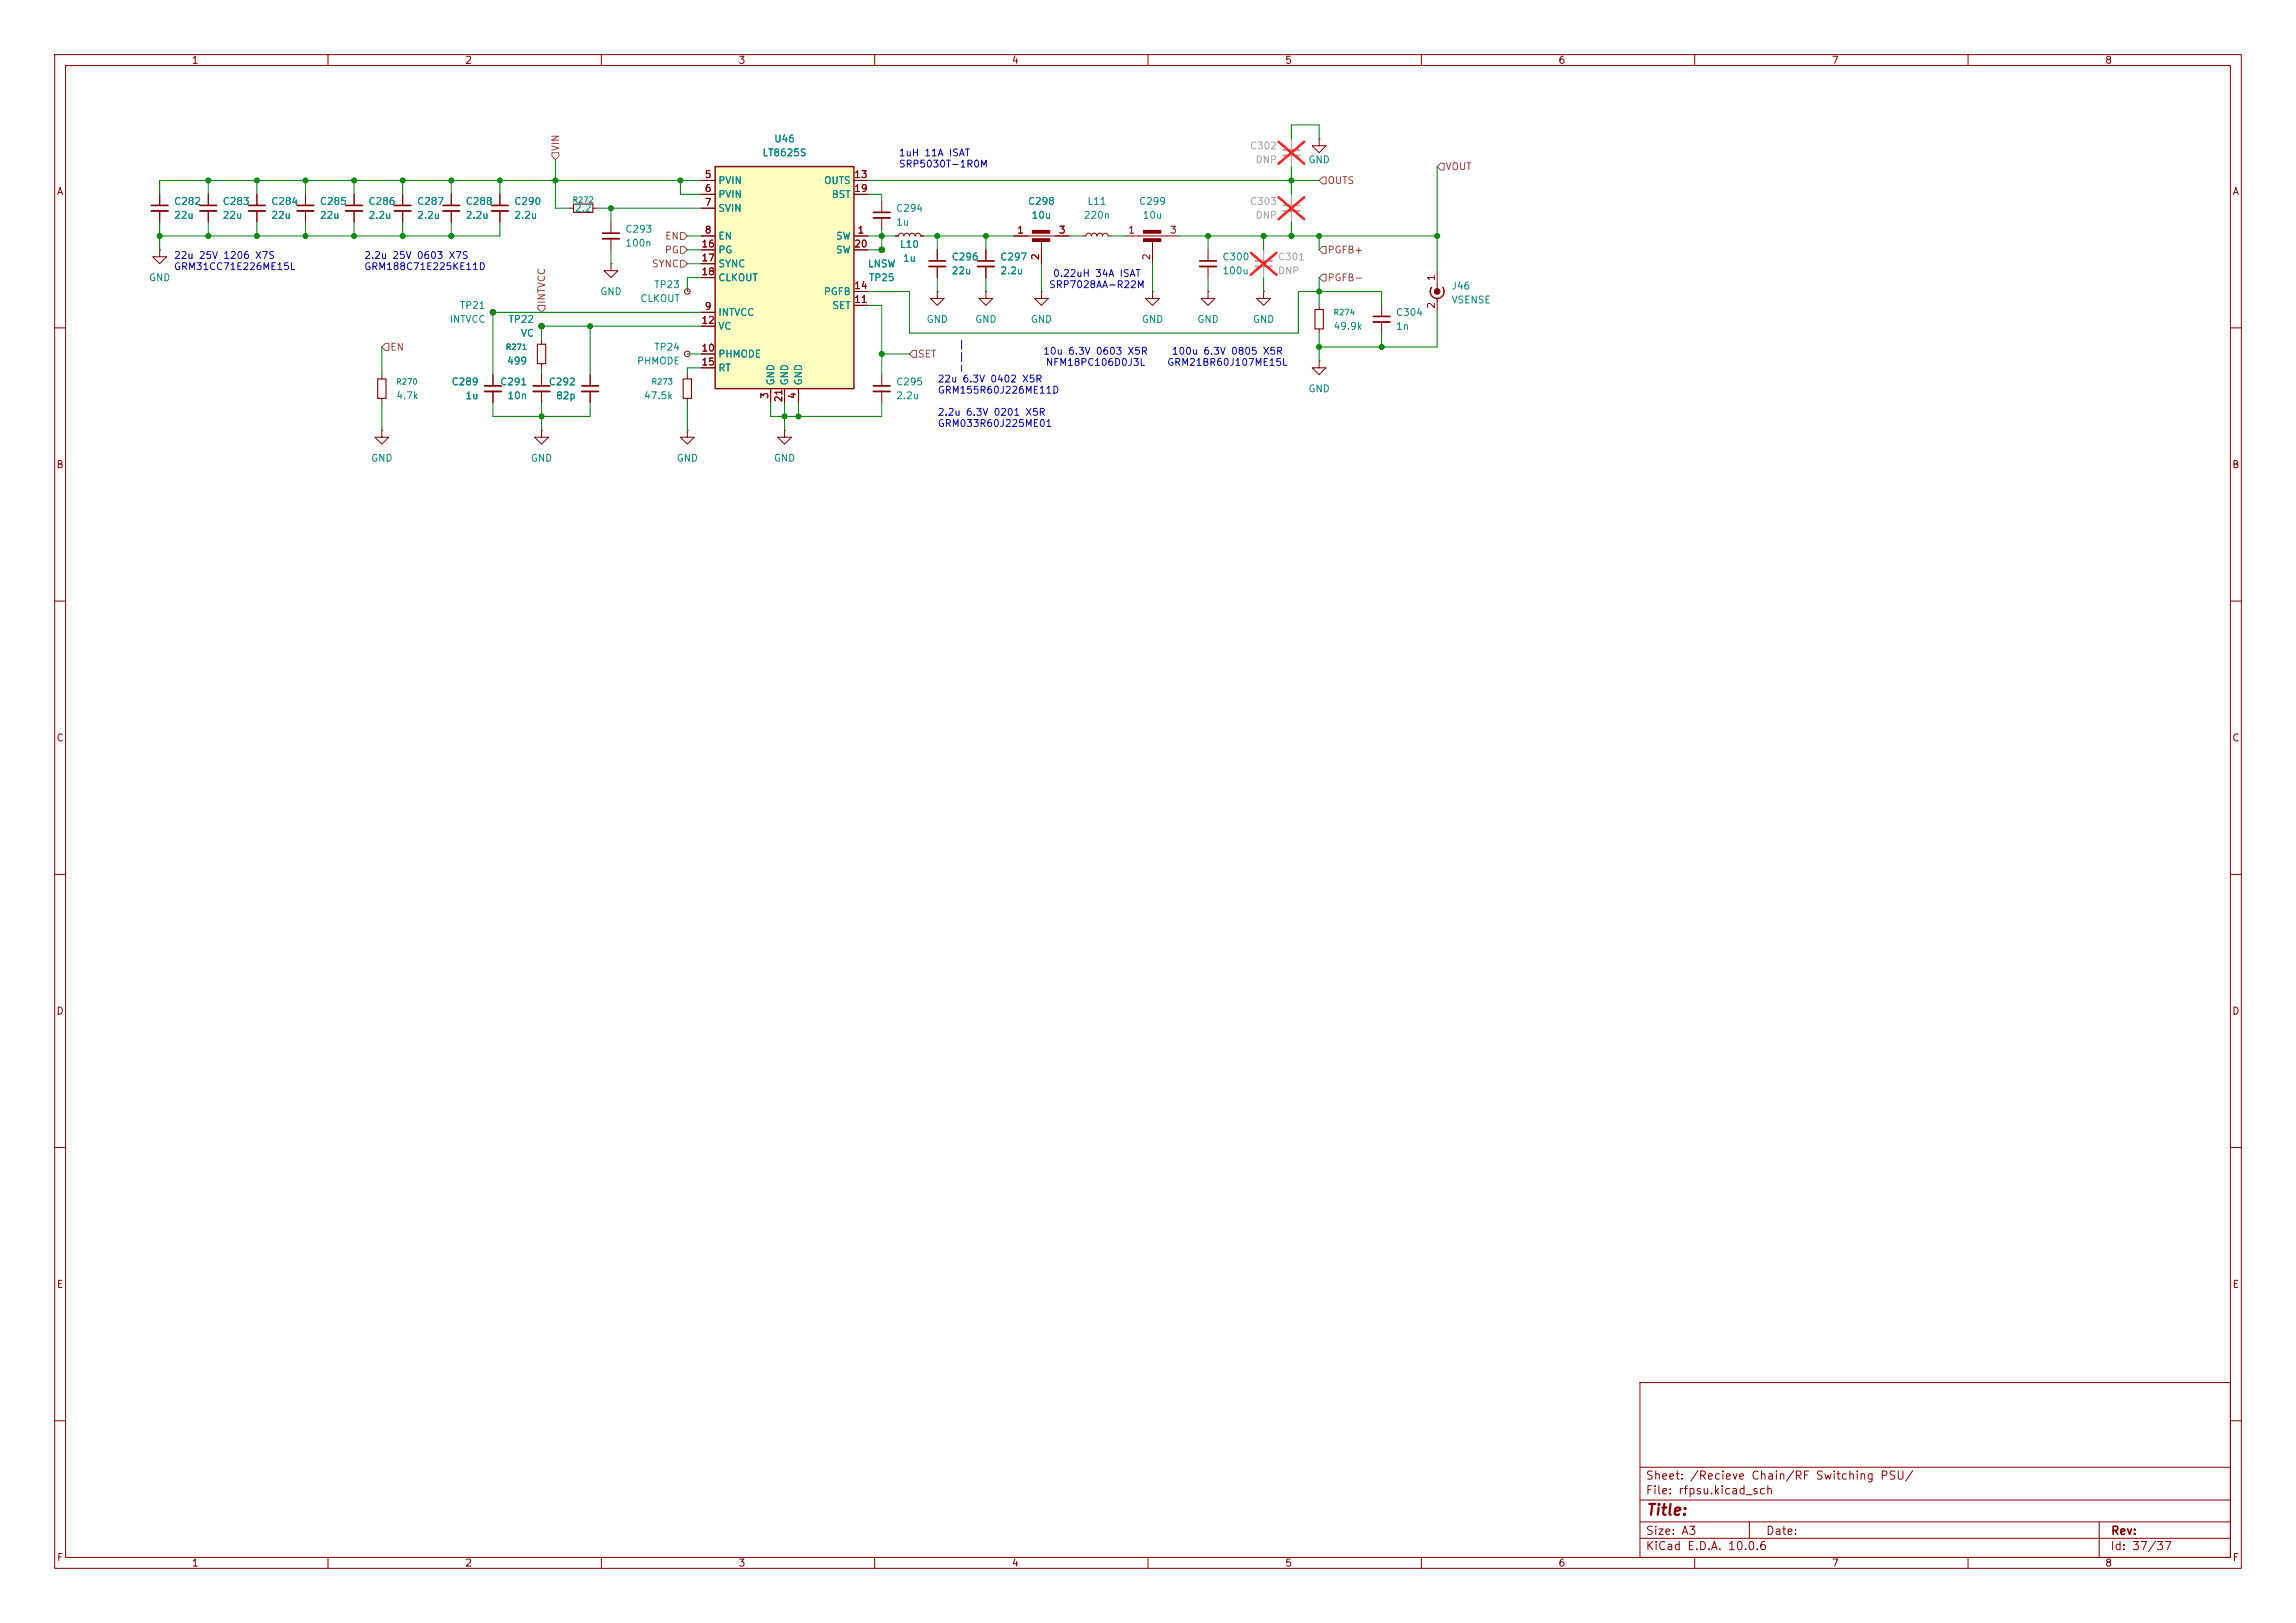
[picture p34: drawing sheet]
<svg xmlns="http://www.w3.org/2000/svg" width="420mm" height="297mm" viewBox="0 0 420 297" stroke-linecap="round" stroke-linejoin="round" font-family="sans-serif">
<defs><g id="words">
<text font-size="2" fill="#840000" x="301" y="277.8">Title:</text>
<g font-size="1.5" fill="#840000">
<text x="300.9" y="273.8">File: rfpsu.kicad_sch</text>
<text x="300.9" y="271.1">Sheet: /Recieve Chain/RF Switching PSU/</text>
<text x="300.9" y="281.2">Size: A3</text>
<text x="322.9" y="281.2">Date:</text>
<text x="386" y="281.2">Rev:</text>
<text x="300.9" y="284">KiCad E.D.A. 10.0.6</text>
<text x="385.9" y="284">Id: 37/37</text>
</g>
<g font-size="1.3" fill="#840000">
<text x="35" y="12">1</text>
<text x="85" y="12">2</text>
<text x="135" y="12">3</text>
<text x="185" y="12">4</text>
<text x="235" y="12">5</text>
<text x="285" y="12">6</text>
<text x="335" y="12">7</text>
<text x="385" y="12">8</text>
<text x="10.3" y="36">A</text>
<text x="128.8" y="32.9">5</text>
<text x="128.8" y="35.4">6</text>
<text x="156.1" y="35.4">19</text>
<text x="156.1" y="32.9">13</text>
<text x="408.3" y="36">A</text>
<text x="128.8" y="38">7</text>
<text x="128.2" y="45.6">16</text>
<text x="128.8" y="43">8</text>
<text x="156.1" y="45.6">20</text>
<text x="156.7" y="43">1</text>
<text x="186" y="43">1</text>
<text x="190.4" y="47.7" transform="rotate(-90 190.4 47.7)">2</text>
<text x="193.6" y="43">3</text>
<text x="206.3" y="43">1</text>
<text x="210.7" y="47.7" transform="rotate(-90 210.7 47.7)">2</text>
<text x="213.9" y="43">3</text>
<text x="128.2" y="48.1">17</text>
<text x="128.2" y="50.7">18</text>
<text x="156.1" y="53.2">14</text>
<text x="262.8" y="51.5" transform="rotate(-90 262.8 51.5)">1</text>
<text x="128.2" y="59.6">12</text>
<text x="128.8" y="57">9</text>
<text x="156.1" y="55.7">11</text>
<text x="262.8" y="56.6" transform="rotate(-90 262.8 56.6)">2</text>
<text x="128.2" y="64.6">10</text>
<text x="128.2" y="67.2">15</text>
<text x="140.8" y="73.1" transform="rotate(-90 140.8 73.1)">3</text>
<text x="143.4" y="73.7" transform="rotate(-90 143.4 73.7)">21</text>
<text x="145.9" y="73.1" transform="rotate(-90 145.9 73.1)">4</text>
<text x="10.2" y="86">B</text>
<text x="408.2" y="86">B</text>
<text x="10.2" y="136">C</text>
<text x="408.2" y="136">C</text>
<text x="10.2" y="186">D</text>
<text x="408.2" y="186">D</text>
<text x="10.3" y="236">E</text>
<text x="408.3" y="236">E</text>
<text x="10.3" y="286">F</text>
<text x="35" y="287">1</text>
<text x="85" y="287">2</text>
<text x="135" y="287">3</text>
<text x="185" y="287">4</text>
<text x="235" y="287">5</text>
<text x="285" y="287">6</text>
<text x="335" y="287">7</text>
<text x="385" y="287">8</text>
<text x="408.3" y="286">F</text>
</g>
<g font-size="1.3" fill="#848400">
<text x="102.6" y="27.8" transform="rotate(-90 102.6 27.8)">VIN</text>
<text x="242.7" y="34">OUTS</text>
<text x="264.3" y="31.4">VOUT</text>
<text x="121.5" y="46.7">PG</text>
<text x="121.6" y="44.1">EN</text>
<text x="242.7" y="46.7">PGFB+</text>
<text x="119.1" y="49.2">SYNC</text>
<text x="242.7" y="51.8">PGFB-</text>
<text x="100" y="55.7" transform="rotate(-90 100 55.7)">INTVCC</text>
<text x="71.3" y="64.5">EN</text>
<text x="167.8" y="65.7">SET</text>
</g>
<g font-size="1.3" fill="#008484">
<text x="139.4" y="28.9">LT8625S</text>
<text x="141.5" y="26.4">U46</text>
<text x="131.3" y="34">PVIN</text>
<text x="150.6" y="34">OUTS</text>
<text x="239.2" y="30.2">GND</text>
<text x="31.7" y="37.8">C282</text>
<text x="31.7" y="40.3">22u</text>
<text x="40.6" y="37.8">C283</text>
<text x="40.6" y="40.3">22u</text>
<text x="49.5" y="37.8">C284</text>
<text x="49.5" y="40.3">22u</text>
<text x="58.4" y="37.8">C285</text>
<text x="58.4" y="40.3">22u</text>
<text x="67.3" y="37.8">C286</text>
<text x="67.3" y="40.3">2.2u</text>
<text x="76.2" y="37.8">C287</text>
<text x="76.2" y="40.3">2.2u</text>
<text x="85.1" y="37.8">C288</text>
<text x="85.1" y="40.3">2.2u</text>
<text x="94" y="37.8">C290</text>
<text x="94" y="40.3">2.2u</text>
<text x="105" y="39.1">2.2</text>
<text x="131.3" y="39.1">SVIN</text>
<text x="131.3" y="36.5">PVIN</text>
<text x="152" y="36.5">BST</text>
<text x="163.8" y="39.1">C294</text>
<text x="163.8" y="41.6">1u</text>
<text x="187.9" y="37.8">C298</text>
<text x="188.6" y="40.3">10u</text>
<text x="198.1" y="40.3">220n</text>
<text x="198.8" y="37.8">L11</text>
<text x="208.2" y="37.8">C299</text>
<text x="208.9" y="40.3">10u</text>
<text x="114.3" y="42.9">C293</text>
<text x="114.3" y="45.4">100n</text>
<text x="131.3" y="44.1">EN</text>
<text x="131.3" y="46.7">PG</text>
<text x="152.8" y="44.1">SW</text>
<text x="152.8" y="46.7">SW</text>
<text x="164.5" y="45.7">L10</text>
<text x="174" y="48">C296</text>
<text x="182.9" y="48">C297</text>
<text x="223.5" y="48">C300</text>
<text x="27.1" y="51.8">GND</text>
<text x="119.6" y="53">TP23</text>
<text x="131.3" y="49.2">SYNC</text>
<text x="131.3" y="51.8">CLKOUT</text>
<text x="158.7" y="49.2">LNSW</text>
<text x="158.8" y="51.8">TP25</text>
<text x="165.1" y="48.2">1u</text>
<text x="174" y="50.5">22u</text>
<text x="182.9" y="50.5">2.2u</text>
<text x="223.5" y="50.5">100u</text>
<text x="265.4" y="53.3">J46</text>
<text x="82.1" y="59.4">INTVCC</text>
<text x="84" y="56.8">TP21</text>
<text x="92.9" y="59.4">TP22</text>
<text x="109.7" y="54.3">GND</text>
<text x="117" y="55.6">CLKOUT</text>
<text x="131.3" y="58.1">INTVCC</text>
<text x="150.6" y="54.3">PGFB</text>
<text x="152.1" y="56.8">SET</text>
<text x="169.4" y="59.4">GND</text>
<text x="178.3" y="59.4">GND</text>
<text x="188.4" y="59.4">GND</text>
<text x="208.8" y="59.4">GND</text>
<text x="218.9" y="59.4">GND</text>
<text x="229.1" y="59.4">GND</text>
<text x="255.3" y="58.1">C304</text>
<text x="265.4" y="55.8">VSENSE</text>
<text x="95.2" y="61.9">VC</text>
<text x="119.6" y="64.5">TP24</text>
<text x="131.3" y="60.7">VC</text>
<text x="131.3" y="65.7">PHMODE</text>
<text x="243.8" y="60.7">49.9k</text>
<text x="255.3" y="60.7">1n</text>
<text x="82.5" y="70.8">C289</text>
<text x="91.4" y="70.8">C291</text>
<text x="92.7" y="67">499</text>
<text x="100.3" y="70.8">C292</text>
<text x="116.4" y="67">PHMODE</text>
<text x="131.3" y="68.3">RT</text>
<text x="141.9" y="70.6" transform="rotate(-90 141.9 70.6)">GND</text>
<text x="144.5" y="70.6" transform="rotate(-90 144.5 70.6)">GND</text>
<text x="147" y="70.6" transform="rotate(-90 147 70.6)">GND</text>
<text x="163.8" y="70.8">C295</text>
<text x="72.4" y="73.4">4.7k</text>
<text x="85" y="73.4">1u</text>
<text x="92.7" y="73.4">10n</text>
<text x="101.6" y="73.4">82p</text>
<text x="117.7" y="73.4">47.5k</text>
<text x="163.8" y="73.4">2.2u</text>
<text x="239.2" y="72.1">GND</text>
<text x="67.8" y="84.8">GND</text>
<text x="97" y="84.8">GND</text>
<text x="123.7" y="84.8">GND</text>
<text x="141.4" y="84.8">GND</text>
</g>
<g font-size="1.3" fill="#0000c2">
<text x="164.3" y="28.9">1uH 11A ISAT</text>
<text x="164.3" y="31">SRP5030T-1R0M</text>
<text x="31.7" y="47.7">22u 25V 1206 X7S</text>
<text x="66.5" y="47.7">2.2u 25V 0603 X7S</text>
<text x="31.7" y="49.7">GRM31CC71E226ME15L</text>
<text x="66.5" y="49.7">GRM188C71E225KE11D</text>
<text x="191.8" y="53">SRP7028AA-R22M</text>
<text x="192.5" y="51">0.22uH 34A ISAT</text>
<text x="190.7" y="65.2">10u 6.3V 0603 X5R</text>
<text x="214.2" y="65.2">100u 6.3V 0805 X5R</text>
<text x="171.4" y="70.3">22u 6.3V 0402 X5R</text>
<text x="191.2" y="67.3">NFM18PC106D0J3L</text>
<text x="213.4" y="67.3">GRM21BR60J107ME15L</text>
<text x="171.4" y="76.4">2.2u 6.3V 0201 X5R</text>
<text x="171.4" y="72.3">GRM155R60J226ME11D</text>
<text x="171.4" y="78.4">GRM033R60J225ME01</text>
</g>
<g font-size="1.3" fill="#a1a1a1">
<text x="228.5" y="27.6">C302</text>
<text x="229.6" y="30.2">DNP</text>
<text x="228.5" y="37.8">C303</text>
<text x="229.6" y="40.3">DNP</text>
<text x="233.7" y="48">C301</text>
<text x="233.7" y="50.5">DNP</text>
</g>
<g font-size="1" fill="#008484">
<text x="104.6" y="37.3">R272</text>
<text x="243.8" y="57.9">R274</text>
<text x="92.4" y="64.3">R271</text>
<text x="72.4" y="70.6">R270</text>
<text x="119.1" y="70.6">R273</text>
</g>
</g></defs>
<g fill="none" stroke="#840000" stroke-width=".18">
<path d="M10 10h400v277h-400zM12 12h396v273h-396zM60 10v2M110 10v2M160 10v2M210 10v2M260 10v2M310 10v2M360 10v2M29.2 35.6v2M29.2 38.6v2M38.1 35.6v2"/>
<path d="M38.1 38.6v2M47 35.6v2M47 38.6v2M55.9 35.6v2M55.9 38.6v2M73.7 35.6v2M73.7 38.6v2M82.5 35.6v2M82.5 38.6v2M161.3 36.8v2.1M161.3 39.9v2M29.2 45.7v1.3h1.3l-1.3 1.3-1.3-1.3h1.3"/>
<path d="M29.2 45.7h.1M90.2 57.2h.1M99.1 59.7h.1M161.3 45.7h.1M163.8 43.2h.5l.2-.4 .3-.1 .4 .1 .2 .4 .1-.4 .4-.1 .3 .1 .2 .4 .1-.4 .4-.1 .3 .1 .2 .4 .1-.4 .4-.1 .4 .1 .1 .4h.5M10 60h2M69.8 78.7v1.3h1.3l-1.3 1.3-1.2-1.3h1.2M69.8 78.7h.1M69.8 68.6v.7M69.8 72.9v.8M90.2 68.6v2M90.2 71.6v2.1"/>
<path d="M99.1 78.7v1.3h1.2l-1.2 1.3-1.3-1.3h1.3M99.1 78.7h.1M99.1 62.2v.8M99.1 66.5v.8M99.1 68.6v2M99.1 71.6v2.1M107.9 68.6v2M107.9 71.6v2.1M125.7 64.8h.1M125.7 78.7v1.3h1.3l-1.3 1.3-1.2-1.3h1.2M125.7 78.7h.1M125.7 68.6v.7"/>
<path d="M125.7 72.9v.8M143.5 78.7v1.3h1.3l-1.3 1.3-1.3-1.3h1.3M143.5 78.7h.1M408 60h2M10 110h2M408 110h2M10 160h2M408 160h2M10 210h2M408 210h2M300 253h108v32h-108zM10 260h2"/>
<path d="M300 278.5h108M300 274.5h108M300 268.5h108M320 278.5v3M384 278.5v6.5M408 260h2M60 285v2M110 285v2M160 285v2M210 285v2M260 285v2M300 281.5h108"/>
<path d="M310 285v2M360 285v2"/>
<circle cx="90.2" cy="57.2" r=".51"/>
<circle cx="99.1" cy="59.7" r=".51"/>
<circle cx="161.3" cy="45.7" r=".51"/>
<circle cx="125.7" cy="64.8" r=".51"/>
</g>
<path d="M229.6 47.8h3.1" fill="none" stroke="#a1a1a1" stroke-width=".3"/>
<path d="M229.6 48.8h3.1" fill="none" stroke="#a1a1a1" stroke-width=".33"/>
<path d="M231.1 45.7v2.1M231.1 48.8v2" fill="none" stroke="#a1a1a1" stroke-width=".18"/>
<path d="M228.8 46.2l4.7 4.1M233.5 46.2l-4.7 4.1" fill="none" stroke="#ff2626" stroke-width=".46"/>
<path d="M69.1 69.3h1.5v3.6h-1.5zM98.3 63h1.5v3.5h-1.5zM125 69.3h1.5v3.6h-1.5z" fill="none" stroke="#840000" stroke-width=".2"/>
<path d="M27.7 37.6h3M36.6 37.6h3M45.5 37.6h3M54.4 37.6h3M72.1 37.6h3.1M81 37.6h3.1M159.8 38.9h3M88.6 70.6h3.1M97.5 70.6h3.1M106.4 70.6h3.1" fill="none" stroke="#840000" stroke-width=".3"/>
<path d="M27.7 38.6h3M36.6 38.6h3M45.5 38.6h3M54.4 38.6h3M72.1 38.6h3.1M81 38.6h3.1M159.8 39.9h3M88.6 71.6h3.1M97.5 71.6h3.1M106.4 71.6h3.1" fill="none" stroke="#840000" stroke-width=".33"/>
<path d="M130.8 30.5h25.4v40.6h-25.4z" fill="#ffffc2"/>
<path d="M130.8 30.5h25.4v40.6h-25.4zM261.9 52.6a1.27 1.27 0 0 0 .1 1.7 1.27 1.27 0 0 0 1.7 0 1.27 1.27 0 0 0 .2-1.7" fill="none" stroke="#840000" stroke-width=".25"/>
<g fill="none" stroke="#840000" stroke-width=".18">
<path d="M29.2 35.6v2M29.2 38.6v2M38.1 35.6v2M38.1 38.6v2M47 35.6v2M47 38.6v2M55.9 35.6v2M55.9 38.6v2M64.8 35.6v2M64.8 38.6v2M73.7 35.6v2M73.7 38.6v2"/>
<path d="M82.5 35.6v2M82.5 38.6v2M91.4 35.6v2M91.4 38.6v2M104.1 38.1h.8M108.5 38.1h.7M128.3 38.1h2.5M128.3 35.6h2.5M128.3 33h2.5M156.2 35.6h2.5M156.2 33h2.5M241.3 25.4v1.3h1.3l-1.3 1.2-1.3-1.2h1.3"/>
<path d="M241.3 25.4h.1M99.1 59.7h.1M111.8 48.3v1.2h1.2l-1.2 1.3-1.3-1.3h1.3M111.8 48.3h.1M111.8 40.6v2.1M111.8 43.7v2M125.7 53.3h.1M128.3 43.2h2.5M128.3 59.7h2.5M128.3 48.3h2.5M128.3 50.8h2.5M128.3 45.7h2.5"/>
<path d="M128.3 57.2h2.5M156.2 43.2h2.5M156.2 53.3h2.5M156.2 45.7h2.5M156.2 55.9h2.5M161.3 45.7h.1M163.8 43.2h.5M168.4 43.2h.5M171.4 53.3v1.3h1.3l-1.3 1.3-1.2-1.3h1.2M171.4 53.3h.1M171.4 45.7v2.1M171.4 48.8v2"/>
<path d="M180.3 53.3v1.3h1.3l-1.3 1.3-1.2-1.3h1.2M180.3 53.3h.1M180.3 45.7v2.1M180.3 48.8v2M185.4 43.2h10.2M190.5 53.3v1.3h1.3l-1.3 1.3-1.3-1.3h1.3M190.5 53.3h.1M190.5 43.9v4.4M198.1 43.2h.5l.2-.4 .3-.1 .4 .1 .1 .4 .2-.4 .3-.1 .4 .1 .2 .4 .1-.4 .4-.1 .3 .1 .2 .4 .1-.4 .4-.1 .3 .1 .2 .4h.5M205.7 43.2h10.2M210.8 53.3v1.3h1.3l-1.3 1.3-1.3-1.3h1.3M210.8 53.3h.1"/>
<path d="M210.8 43.9v4.4M221 53.3v1.3h1.2l-1.2 1.3-1.3-1.3h1.3M221 53.3h.1M221 45.7v2.1M221 48.8v2M231.1 53.3v1.3h1.3l-1.3 1.3-1.2-1.3h1.2M231.1 53.3h.1M241.3 55.9v.7M252.7 55.9v2M252.7 58.9v2.1M262.9 49.5v3.8M262.9 54.6v2.6"/>
<path d="M90.2 68.6v2M90.2 71.6v2.1M99.1 62.2v.8M99.1 66.5v.8M99.1 68.6v2M99.1 71.6v2.1M107.9 68.6v2M107.9 71.6v2.1M128.3 67.3h2.5M128.3 64.8h2.5M141 71.1v2.6M143.5 71.1v2.6"/>
<path d="M146 71.1v2.6M161.3 68.6v2M161.3 71.6v2.1M241.3 66v1.3h1.3l-1.3 1.3-1.3-1.3h1.3M241.3 66h.1M241.3 60.2v.8"/>
<circle cx="125.7" cy="53.3" r=".51"/>
</g>
<path d="M63.2 37.6h3.1M89.9 37.6h3.1M110.2 42.7h3.1M169.9 47.8h3.1M178.8 47.8h3.1M219.5 47.8h3M251.2 57.9h3.1M159.8 70.6h3" fill="none" stroke="#840000" stroke-width=".3"/>
<path d="M63.2 38.6h3.1M89.9 38.6h3.1M110.2 43.7h3.1M169.9 48.8h3.1M178.8 48.8h3.1M219.5 48.8h3M251.2 58.9h3.1M159.8 71.6h3" fill="none" stroke="#840000" stroke-width=".33"/>
<path d="M234.7 37.6h3M234.7 27.4h3" fill="none" stroke="#a1a1a1" stroke-width=".3"/>
<path d="M234.7 38.6h3M234.7 28.4h3" fill="none" stroke="#a1a1a1" stroke-width=".33"/>
<path d="M236.2 25.4v2M236.2 28.4v2.1M236.2 35.6v2M236.2 38.6v2" fill="none" stroke="#a1a1a1" stroke-width=".18"/>
<path d="M233.9 36.1l4.7 4M233.9 25.9l4.7 4.1M238.6 36.1l-4.7 4M238.6 25.9l-4.7 4.1" fill="none" stroke="#ff2626" stroke-width=".46"/>
<g fill="#840000" stroke="#840000" stroke-width=".18">
<path d="M209.2 43.7h3.1v.5h-3.1z"/>
<path d="M209.2 42.2h3.1v.5h-3.1z"/>
<path d="M188.8 43.7h3.2v.5h-3.2z"/>
<path d="M188.8 42.2h3.2v.5h-3.2z"/>
</g>
<path d="M104.9 37.3h3.6v1.6h-3.6zM240.5 56.6h1.6v3.6h-1.6z" fill="none" stroke="#840000" stroke-width=".2"/>
<circle cx="262.9" cy="53.3" r=".51" fill="#840000" stroke="#840000" stroke-width=".2"/>
<path d="M101 27.9h1.2v.7l-.6 .6-.6-.6zM241.9 32.4h.7v1.3h-.7l-.6-.7zM263.5 29.8h.7v1.3h-.7l-.6-.6zM98.4 55.9h1.3v.6l-.6 .7-.7-.7zM124.5 45.1h.6l.6 .6-.6 .7h-.6zM124.5 47.6h.6l.6 .7-.6 .6h-.6zM124.5 42.5h.6l.6 .7-.6 .6h-.6zM241.9 50.2h.7v1.2h-.7l-.6-.6zM241.9 45.1h.7v1.3h-.7l-.6-.7zM70.5 62.9h.6v1.2h-.6l-.7-.6zM166.4 64.8l.6-.7h.6v1.3h-.6z" fill="none" stroke="#848400" stroke-width=".18"/>
<path d="M175.9 62.2v5.7" fill="none" stroke="#0000c2" stroke-width=".18" stroke-dasharray="1.7 .6"/>
<g fill="none" stroke="#008400" stroke-width=".18">
<path d="M38.1 33v2.6M47 33v2.6M55.9 33v2.6M64.8 33v2.6M73.7 33v2.6M82.5 33v2.6M91.4 33v2.6M101.6 29.2v8.9h2.5M109.2 38.1h19.1M111.8 38.1v2.5M124.5 33v2.6h3.8M128.3 33h-99.1v2.6"/>
<path d="M158.7 33h82.6M158.7 35.6h2.6v1.2M236.2 25.4v-2.5h5.1v2.5M236.2 30.5v5.1M262.9 30.5v19M29.2 40.6v5.1M38.1 40.6v2.6M47 40.6v2.6M55.9 40.6v2.6M64.8 40.6v2.6M73.7 40.6v2.6M82.5 40.6v2.6"/>
<path d="M91.4 40.6v2.6h-62.2M107.9 59.7v8.9M111.8 45.7v2.6M125.7 43.2h2.6M125.7 48.3h2.6M125.7 45.7h2.6M128.3 50.8h-2.6v2.5M128.3 57.2h-38.1v11.4M128.3 59.7h-29.2v2.5M158.7 53.3h7.7v7.7h71.1v-7.7h15.2v2.6M158.7 43.2h5.1M158.7 55.9h2.6v12.7"/>
<path d="M161.3 41.9v3.8h-2.6M168.9 43.2h16.5M171.4 43.2v2.5M171.4 50.8v2.5M180.3 43.2v2.5M180.3 50.8v2.5M190.5 48.3v5M195.6 43.2h2.5M203.2 43.2h2.5M210.8 48.3v5M215.9 43.2h47M221 43.2v2.5"/>
<path d="M221 50.8v2.5M231.1 43.2v2.5M231.1 50.8v2.5M236.2 40.6v2.6M241.3 43.2v2.5M241.3 50.8v5.1M262.9 57.2v6.3h-21.6M69.8 63.5v5.1M69.8 73.7v5M90.2 73.7v2.5h17.7v-2.5M99.1 67.3v1.3M99.1 73.7v5"/>
<path d="M125.7 73.7v5M125.7 64.8h2.6M128.3 67.3h-2.6v1.3M141 73.7v2.5h20.3v-2.5M143.5 73.7v5M146 73.7v2.5M161.3 64.8h5.1M241.3 61v5M252.7 61v2.5"/>
</g>
<g fill="#008400" stroke="#008400" stroke-width=".18">
<circle cx="38.1" cy="43.2" r=".46"/>
<circle cx="29.2" cy="43.2" r=".46"/>
<circle cx="55.9" cy="43.2" r=".46"/>
<circle cx="47" cy="43.2" r=".46"/>
<circle cx="64.8" cy="43.2" r=".46"/>
<circle cx="64.8" cy="33" r=".46"/>
<circle cx="38.1" cy="33" r=".46"/>
<circle cx="47" cy="33" r=".46"/>
<circle cx="55.9" cy="33" r=".46"/>
<circle cx="241.3" cy="63.5" r=".46"/>
<circle cx="236.2" cy="33" r=".46"/>
<circle cx="241.3" cy="43.2" r=".46"/>
<circle cx="262.9" cy="43.2" r=".46"/>
<circle cx="252.7" cy="63.5" r=".46"/>
<circle cx="241.3" cy="53.3" r=".46"/>
<circle cx="236.2" cy="43.2" r=".46"/>
<circle cx="231.1" cy="43.2" r=".46"/>
<circle cx="111.8" cy="38.1" r=".46"/>
<circle cx="91.4" cy="33" r=".46"/>
<circle cx="101.6" cy="33" r=".46"/>
<circle cx="124.5" cy="33" r=".46"/>
<circle cx="161.3" cy="64.8" r=".46"/>
<circle cx="180.3" cy="43.2" r=".46"/>
<circle cx="221" cy="43.2" r=".46"/>
<circle cx="171.4" cy="43.2" r=".46"/>
<circle cx="146" cy="76.2" r=".46"/>
<circle cx="143.5" cy="76.2" r=".46"/>
<circle cx="161.3" cy="45.7" r=".46"/>
<circle cx="161.3" cy="43.2" r=".46"/>
<circle cx="99.1" cy="59.7" r=".46"/>
<circle cx="90.2" cy="57.2" r=".46"/>
<circle cx="99.1" cy="76.2" r=".46"/>
<circle cx="107.9" cy="59.7" r=".46"/>
<circle cx="73.7" cy="43.2" r=".46"/>
<circle cx="82.5" cy="33" r=".46"/>
<circle cx="73.7" cy="33" r=".46"/>
<circle cx="82.5" cy="43.2" r=".46"/>
</g>
<use href="#words"/>
</svg>
